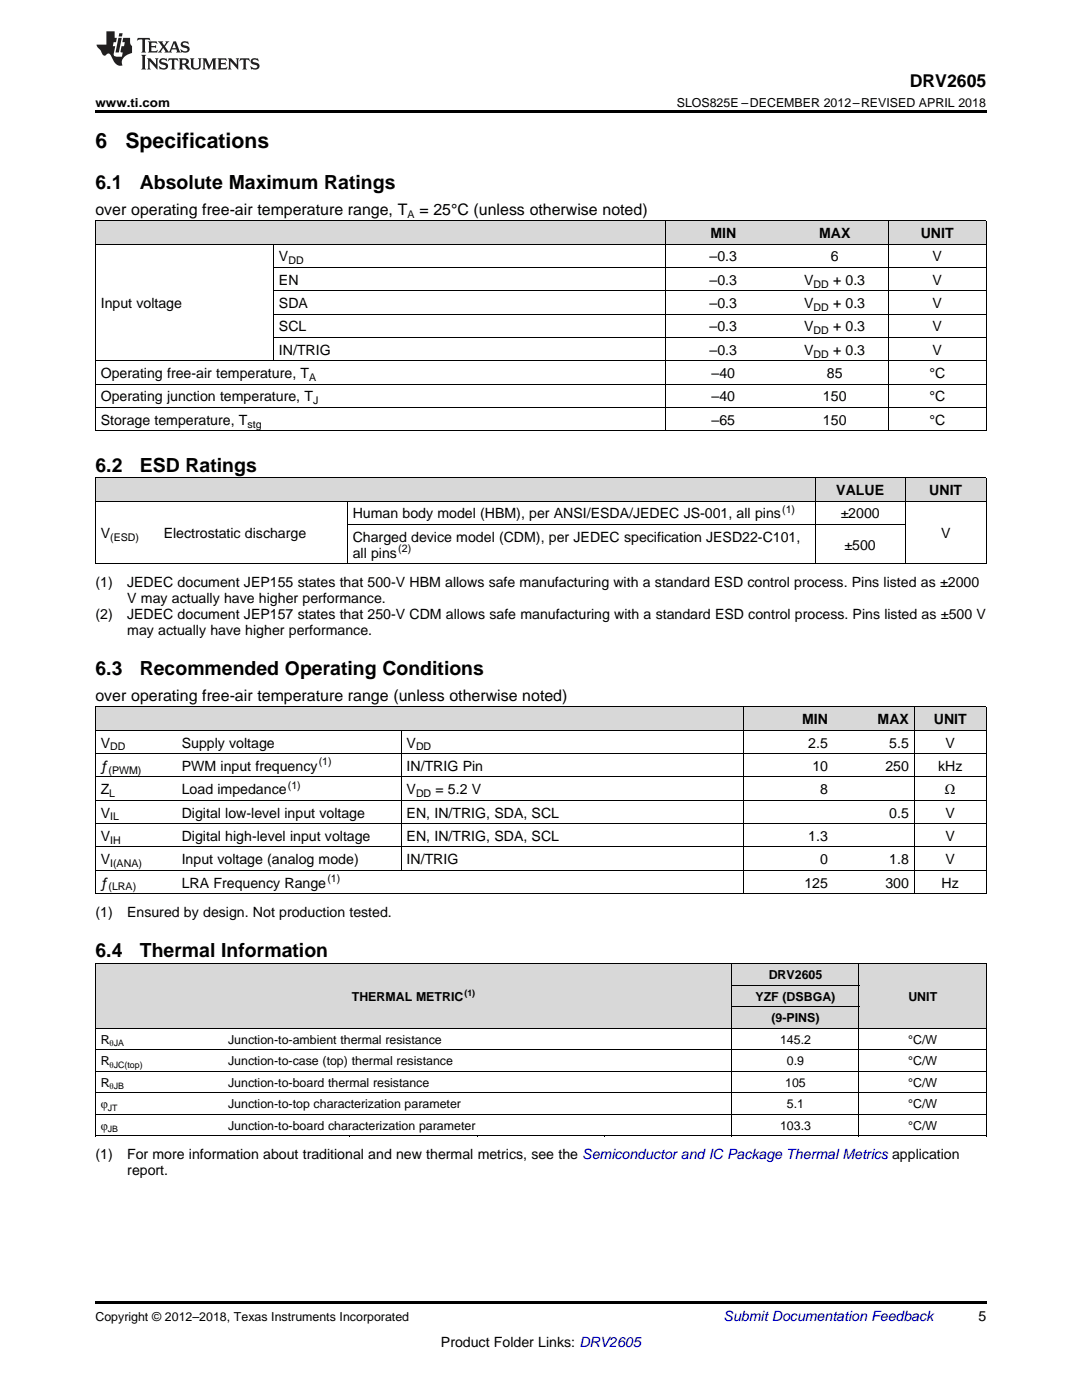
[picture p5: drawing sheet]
<svg xmlns="http://www.w3.org/2000/svg" width="216mm" height="279mm" viewBox="0 0 216 279" stroke-linecap="round" stroke-linejoin="round" font-family="sans-serif">
<defs><g id="words">
<g font-size="4.2">
<text x="19" y="29.6">6</text>
<text x="25" y="29.6">Specifications</text>
</g>
<g font-size="3.9">
<text x="19" y="37.7">6.1</text>
<text x="27.9" y="37.7">Absolute Maximum Ratings</text>
<text x="19" y="94.1">6.2</text>
<text x="27.9" y="94.1">ESD Ratings</text>
<text x="19" y="134.7">6.3</text>
<text x="27.9" y="134.7">Recommended Operating Conditions</text>
<text x="19" y="191.1">6.4</text>
<text x="27.9" y="191.1">Thermal Information</text>
</g>
<text font-size="3.5" x="181.5" y="17.3">DRV2605</text>
<g font-size="3.2">
<text x="19" y="42.9">over operating free-air temperature range, T</text>
<text x="83.7" y="42.9">= 25°C (unless otherwise noted)</text>
<text x="19" y="139.9">over operating free-air temperature range (unless otherwise noted)</text>
</g>
<g font-size="2.8">
<text x="141.8" y="47.5">MIN</text>
<text x="163.4" y="47.5">MAX</text>
<text x="183.7" y="47.5">UNIT</text>
<text x="55.7" y="52.2">V</text>
<text x="141.6" y="52.2">–0.3</text>
<text x="165.8" y="52.2">6</text>
<text x="186.1" y="52.2">V</text>
<text x="55.7" y="56.8">EN</text>
<text x="141.6" y="56.8">–0.3</text>
<text x="160.5" y="56.8">V</text>
<text x="166.2" y="56.8">+ 0.3</text>
<text x="186.1" y="56.8">V</text>
<text x="20.1" y="61.5">Input voltage</text>
<text x="55.7" y="61.5">SDA</text>
<text x="141.6" y="61.5">–0.3</text>
<text x="160.5" y="61.5">V</text>
<text x="166.2" y="61.5">+ 0.3</text>
<text x="186.1" y="61.5">V</text>
<text x="55.7" y="66.1">SCL</text>
<text x="55.7" y="70.8">IN/TRIG</text>
<text x="141.6" y="66.1">–0.3</text>
<text x="141.6" y="70.8">–0.3</text>
<text x="160.5" y="66.1">V</text>
<text x="160.5" y="70.8">V</text>
<text x="166.2" y="66.1">+ 0.3</text>
<text x="166.2" y="70.8">+ 0.3</text>
<text x="186.1" y="66.1">V</text>
<text x="186.1" y="70.8">V</text>
<text x="20.1" y="75.5">Operating free-air temperature, T</text>
<text x="142" y="75.5">–40</text>
<text x="165" y="75.5">85</text>
<text x="185.5" y="75.5">°C</text>
<text x="20.1" y="80.1">Operating junction temperature, T</text>
<text x="142" y="80.1">–40</text>
<text x="164.2" y="80.1">150</text>
<text x="185.5" y="80.1">°C</text>
<text x="20.1" y="84.8">Storage temperature, T</text>
<text x="142" y="84.8">–65</text>
<text x="164.2" y="84.8">150</text>
<text x="185.5" y="84.8">°C</text>
<text x="166.9" y="98.8">VALUE</text>
<text x="185.4" y="98.8">UNIT</text>
<text x="20.1" y="107.4">V</text>
<text x="32.7" y="107.4">Electrostatic discharge</text>
<text x="70.4" y="103.4">Human body model (HBM), per ANSI/ESDA/JEDEC JS-001, all pins</text>
<text x="167.7" y="103.4">±2000</text>
<text x="187.8" y="107.4">V</text>
<text x="70.4" y="108.1">Charged device model (CDM), per JEDEC specification JESD22-C101,</text>
<text x="70.4" y="111.3">all pins</text>
<text x="168.5" y="109.7">±500</text>
<text x="19" y="117.1">(1)</text>
<text x="25.4" y="117.1">JEDEC document JEP155 states that 500-V HBM allows safe manufacturing with a standard ESD control process. Pins listed as ±2000</text>
<text x="19" y="123.5">(2)</text>
<text x="25.4" y="123.5">JEDEC document JEP157 states that 250-V CDM allows safe manufacturing with a standard ESD control process. Pins listed as ±500 V</text>
<text x="25.4" y="120.3">V may actually have higher performance.</text>
<text x="25.4" y="126.6">may actually have higher performance.</text>
<text x="20.1" y="149.2">V</text>
<text x="36.3" y="149.2">Supply voltage</text>
<text x="81.1" y="149.2">V</text>
<text x="160.1" y="144.5">MIN</text>
<text x="161.3" y="149.2">2.5</text>
<text x="175.1" y="144.5">MAX</text>
<text x="177.4" y="149.2">5.5</text>
<text x="186.3" y="144.5">UNIT</text>
<text x="188.7" y="149.2">V</text>
<text x="20.1" y="153.8">ƒ</text>
<text x="36.3" y="153.8">PWM input frequency</text>
<text x="81.1" y="153.8">IN/TRIG Pin</text>
<text x="162.1" y="153.8">10</text>
<text x="176.7" y="153.8">250</text>
<text x="187.2" y="153.8">kHz</text>
<text x="20.1" y="158.5">Z</text>
<text x="36.3" y="158.5">Load impedance</text>
<text x="81.1" y="158.5">V</text>
<text x="86.9" y="158.5">= 5.2 V</text>
<text x="163.7" y="158.5">8</text>
<text x="188.6" y="158.5">Ω</text>
<text x="20.1" y="163.2">V</text>
<text x="20.1" y="167.8">V</text>
<text x="36.3" y="163.2">Digital low-level input voltage</text>
<text x="36.3" y="167.8">Digital high-level input voltage</text>
<text x="81.1" y="163.2">EN, IN/TRIG, SDA, SCL</text>
<text x="81.1" y="167.8">EN, IN/TRIG, SDA, SCL</text>
<text x="161.3" y="167.8">1.3</text>
<text x="177.4" y="163.2">0.5</text>
<text x="188.7" y="163.2">V</text>
<text x="188.7" y="167.8">V</text>
<text x="20.1" y="172.5">V</text>
<text x="36.3" y="172.5">Input voltage (analog mode)</text>
<text x="81.1" y="172.5">IN/TRIG</text>
<text x="163.7" y="172.5">0</text>
<text x="177.4" y="172.5">1.8</text>
<text x="188.7" y="172.5">V</text>
<text x="20.1" y="177.1">ƒ</text>
<text x="36.3" y="177.1">LRA Frequency Range</text>
<text x="160.5" y="177.1">125</text>
<text x="176.7" y="177.1">300</text>
<text x="187.9" y="177.1">Hz</text>
<text x="19" y="183">(1)</text>
<text x="25.4" y="183">Ensured by design. Not production tested.</text>
<text x="19" y="231.4">(1)</text>
<text x="25.4" y="231.4">For more information about traditional and new thermal metrics, see the Semiconductor and IC Package Thermal Metrics application</text>
<text x="25.4" y="234.5">report.</text>
<text x="195.3" y="263.6">5</text>
<text x="88" y="268.9">Product Folder Links: DRV2605</text>
</g>
<text font-size="2.8" fill="#0000c8" x="144.4" y="263.6">Submit Documentation Feedback</text>
<g font-size="2.5">
<text x="19" y="21.4">www.ti.com</text>
<text x="135" y="21.4">SLOS825E –DECEMBER 2012–REVISED APRIL 2018</text>
<text x="153.4" y="195.4">DRV2605</text>
<text x="70.2" y="199.7">THERMAL METRIC</text>
<text x="150.7" y="199.7">YZF (DSBGA)</text>
<text x="153.9" y="204">(9-PINS)</text>
<text x="181.3" y="199.7">UNIT</text>
<text x="20.1" y="208.3">R</text>
<text x="45.5" y="208.3">Junction-to-ambient thermal resistance</text>
<text x="155.6" y="208.3">145.2</text>
<text x="181.2" y="208.3">°C/W</text>
<text x="20.1" y="212.6">R</text>
<text x="45.5" y="212.6">Junction-to-case (top) thermal resistance</text>
<text x="157" y="212.6">0.9</text>
<text x="181.2" y="212.6">°C/W</text>
<text x="20.1" y="216.9">R</text>
<text x="20.1" y="221.2">φ</text>
<text x="45.5" y="216.9">Junction-to-board thermal resistance</text>
<text x="45.5" y="221.2">Junction-to-top characterization parameter</text>
<text x="156.7" y="216.9">105</text>
<text x="157" y="221.2">5.1</text>
<text x="181.2" y="216.9">°C/W</text>
<text x="181.2" y="221.2">°C/W</text>
<text x="20.1" y="225.5">φ</text>
<text x="45.5" y="225.5">Junction-to-board characterization parameter</text>
<text x="155.6" y="225.5">103.3</text>
<text x="181.2" y="225.5">°C/W</text>
<text x="19" y="263.6">Copyright © 2012–2018, Texas Instruments Incorporated</text>
</g>
<g font-size="2.1">
<text x="81.3" y="43.5">A</text>
<text x="57.5" y="52.7">DD</text>
<text x="162.3" y="57.4">DD</text>
<text x="162.3" y="62.1">DD</text>
<text x="162.3" y="66.7">DD</text>
<text x="162.3" y="71.4">DD</text>
<text x="61.7" y="76">A</text>
<text x="62.5" y="80.7">J</text>
<text x="49.4" y="85.3">stg</text>
<text x="22" y="107.9">(ESD)</text>
<text x="156.1" y="102.3">(1)</text>
<text x="79.5" y="110.1">(2)</text>
<text x="22" y="149.8">DD</text>
<text x="83" y="149.8">DD</text>
<text x="21.7" y="154.4">(PWM)</text>
<text x="63.6" y="152.7">(1)</text>
<text x="21.8" y="159.1">L</text>
<text x="57.4" y="157.4">(1)</text>
<text x="83" y="159.1">DD</text>
<text x="22" y="163.7">IL</text>
<text x="22" y="168.4">IH</text>
<text x="22" y="173">I(ANA)</text>
<text x="21.7" y="177.7">(LRA)</text>
<text x="65.3" y="176">(1)</text>
</g>
<g font-size="1.8">
<text x="92.7" y="198.7">(1)</text>
<text x="21.9" y="208.8">θJA</text>
<text x="21.9" y="213.1">θJC(top)</text>
<text x="21.5" y="221.7">JT</text>
<text x="21.9" y="217.4">θJB</text>
<text x="21.5" y="226">JB</text>
</g>
</g></defs>
<g fill="#d8d8d8">
<path d="M19 192.3h25.4v12.9h-25.4z"/>
<path d="M44.4 192.3h25.4v12.9h-25.4z"/>
<path d="M69.8 192.3h25.4v12.9h-25.4z"/>
<path d="M95.2 192.3h25.4v12.9h-25.4z"/>
<path d="M120.6 192.3h25.4v12.9h-25.4z"/>
<path d="M171.4 192.3h25.4v12.9h-25.4z"/>
<path d="M146 200.9h25.4v4.3h-25.4z"/>
<path d="M146 196.6h25.4v4.3h-25.4z"/>
<path d="M146 192.3h25.4v4.3h-25.4z"/>
<path d="M19 141.1h16.2v4.7h-16.2z"/>
<path d="M35.2 141.1h44.9v4.7h-44.9z"/>
<path d="M80.1 141.1h68.2v4.7h-68.2z"/>
<path d="M148.3 141.1h18v4.7h-18z"/>
<path d="M166.3 141.1h16.2v4.7h-16.2z"/>
<path d="M182.5 141.1h14.3v4.7h-14.3z"/>
<path d="M19 95.4h12.6v4.6h-12.6z"/>
<path d="M31.6 95.4h37.7v4.6h-37.7z"/>
<path d="M69.3 95.4h93.4v4.6h-93.4z"/>
<path d="M162.7 95.4h18v4.6h-18z"/>
<path d="M180.7 95.4h16.1v4.6h-16.1z"/>
<path d="M19 44.1h35.6v4.7h-35.6z"/>
<path d="M54.6 44.1h78.2v4.7h-78.2z"/>
<path d="M132.8 44.1h23.1v4.7h-23.1z"/>
<path d="M155.9 44.1h21.4v4.7h-21.4z"/>
<path d="M177.3 44.1h19.5v4.7h-19.5z"/>
</g>
<g fill="#000">
<path d="M19 22h177.8v.5h-177.8zM19 112.5h.2zM69.2 112.5h.1zM162.6 112.5h.1zM180.6 112.5h.1zM196.7 112.5h.1zM19 178.4h.2zM80 178.4h.1zM148.2 178.4h.1zM182.4 178.4h.1zM196.7 178.4h.1zM19 226.7l.2 .1z"/>
<path d="M69.7 226.7l.1 .1zM95.1 226.7l.1 .1zM120.5 226.7l.1 .1zM145.9 226.7l.1 .1zM171.3 226.7l.1 .1zM196.7 226.7l.1 .1zM19 259.7h177.8v.5h-177.8z"/>
</g>
<g fill="none" stroke="#000" stroke-width=".2">
<path d="M19 48.7h177.8M19 44.1h177.8M19.1 44.1v41.9M54.6 48.8v23.3M54.6 58h142.2M54.6 53.4h142.2M132.8 44.1v41.9M177.2 44.1v41.9M196.8 44.1v41.9M19 76.7h177.8M19 72h177.8M54.6 67.4h142.2"/>
<path d="M54.6 62.7h142.2M19 100h177.8M19 95.3h177.8M19 86h177.8M19 81.3h177.8M19.1 95.4v17.1M162.6 95.4v17.1M180.6 95.4v17.1M196.8 95.4v17.1M19 112.5h177.8M69.3 100v12.5M69.3 104.7h111.4"/>
<path d="M19 159.7h177.8M19 155.1h177.8M19 150.4h177.8M19 145.8h177.8M19 141.1h177.8M19.1 141.1v37.3M80 145.8v27.9M148.3 141.1v37.3M182.4 141.1v37.3M196.8 141.1v37.3M19 178.3h177.8M19 173.7h177.8"/>
<path d="M19 169h177.8M19 164.4h177.8M19 192.3h177.8M19.1 192.3v34.5M146 192.3v34.5M146 196.6h25.4M171.4 192.3v34.5M196.8 192.3v34.5M19 218.1h177.8M19 213.8h177.8M19 209.5h177.8M19 205.2h177.8"/>
<path d="M146 200.9h25.4M19 226.7h177.8M19 222.4h177.8"/>
</g>
<g fill="#231f20">
<path d="M27.5 7.6l-.1 .5 .4-.2h.6v.1v2.1l-.2 .4h1l-.3-.4v-2.1l.1-.1h.5l.5 .2-.2-.5zM29.5 8.3l.2 .3v1.5l-.2 .4h1.8l.2-.6a1.04 1.04 0 0 1-1.3 .2v-.7h.6l.3 .2v-.6l-.3 .2h-.6v-.6l.8-.1 .4 .3-.2-.5zM31.5 8.3l.9 1.1-.9 1.1h.8l-.2-.2 .5-.7 .4 .7-.2 .2h1.5l-.1-.2 .1-.4h.9l.1 .4-.2 .2h1l-.3-.3-.7-1.9h-.5l-.9 2-.8-1 .9-1h-.8l.1 .3-.3 .5-.4-.6 .2-.2zM34.7 8.6l.4 1h-.7zM36.3 8.4a.63 .63 0 0 0-.2 .7 .63 .63 0 0 0 .6 .4l.6 .2 .1 .2a.75 .75 0 0 1-.7 .4 .75 .75 0 0 1-.6-.5l.1 .7 .1-.1a1.11 1.11 0 0 0 1.5-.6 1.13 1.13 0 0 0-1.2-.8l-.1-.4a1.04 1.04 0 0 1 1.2 .2l-.2-.5-.1 .1-.5-.2zM28.2 10.9l.2 .4v2.2l-.2 .4h1l-.3-.4v-2.2l.3-.4zM29.3 11.6l.3 .4v1.5l-.3 .4h.8l-.2-.4v-1.3l1.5 1.7v-1.9l.2-.4h-.7l.2 .4v.9l-1.1-1.3zM32 11.8a.62 .62 0 0 0-.2 .7 .62 .62 0 0 0 .6 .4l.6 .1 .1 .3a.76 .76 0 0 1-.7 .3 .76 .76 0 0 1-.6-.4l.1 .7 .1-.1a1.11 1.11 0 0 0 1.5-.6 1.13 1.13 0 0 0-1.2-.8l-.1-.4a1.04 1.04 0 0 1 1.2 .2l-.2-.6-.1 .1-.5-.1zM33.7 11.6l-.2 .6a.61 .61 0 0 1 .8-.3v1.6l-.2 .4h.9l-.2-.4v-1.6a.63 .63 0 0 1 .8 .3l-.2-.6zM35.6 11.6l.3 .4v1.5l-.3 .4h1l-.2-.2v-.8l.5 .2a.76 .76 0 0 0 1.2 .7l-1-1a.58 .58 0 0 0 .6-.5 .58 .58 0 0 0-.5-.6zM36.4 11.9h.1a.45 .45 0 0 1 .5 .1 .45 .45 0 0 1 .1 .5l-.7 .2zM37.9 11.6l.2 .2a2.17 2.17 0 0 0 .3 1.9 .99 .99 0 0 0 1.6-.6v-1.1l.2-.4h-.7l.2 .2a1.92 1.92 0 0 1-.2 1.8 .6 .6 0 0 1-.9-.5v-1.1l.2-.4zM40.4 11.6l.2 .4v1.5l-.2 .4h.7l-.2-.4v-1.4l.8 1.8 .8-1.8v1.4l-.2 .4h.9l-.2-.4v-1.5l.2-.4h-.8l-.6 1.5-.6-1.5zM43.4 11.6l.2 .4v1.5l-.2 .4h1.8l.2-.6a1.04 1.04 0 0 1-1.3 .1v-.6h.5l.4 .2v-.6l-.4 .2h-.5v-.7h.8l.3 .3-.1-.6zM45.5 11.6l.2 .4v1.5l-.2 .4h.7l-.2-.4v-1.3l1.5 1.7v-1.9l.2-.4h-.7l.2 .4v.9l-1.1-1.3zM47.9 11.6l-.1 .6a.61 .61 0 0 1 .8-.3v1.6l-.3 .4h1l-.3-.4 .1-1.6a.63 .63 0 0 1 .7 .3l-.1-.6zM50.2 11.8a.62 .62 0 0 0-.2 .7 .62 .62 0 0 0 .6 .4l.6 .1 .2 .3a.76 .76 0 0 1-.8 .3 .76 .76 0 0 1-.6-.4l.1 .7 .2-.1a1.11 1.11 0 0 0 1.5-.6 1.13 1.13 0 0 0-1.3-.8l-.1-.4a1.04 1.04 0 0 1 1.2 .2l-.1-.6-.2 .1-.5-.1z"/>
<path d="M21.2 6.3v2.6h-1.9l.1 .4 .7 .9a.91 .91 0 0 0 1 .8 .56 .56 0 0 1 .5-.3 .56 .56 0 0 1 .5 .3l.4 .8a1.53 1.53 0 0 0 1.9 1.2 1.54 1.54 0 0 1 1-2.1l.9-.3v-1.4a1.52 1.52 0 0 1-.3-1.6h-1.4l-.2 .8h.5l-.2 .8h-.4l-.2 1v.2l.4 .1-.2 .8a1.93 1.93 0 0 1-1.6-.3l.3-1.8h-.5l.2-.8h.4l.2-.8h-.4v-1.3zM23.6 7.6l-.6 2.9h.7l.6-2.9zM23.8 6.6l-.1 .7h.6l.2-.7z"/>
</g>
<use href="#words"/>
</svg>
